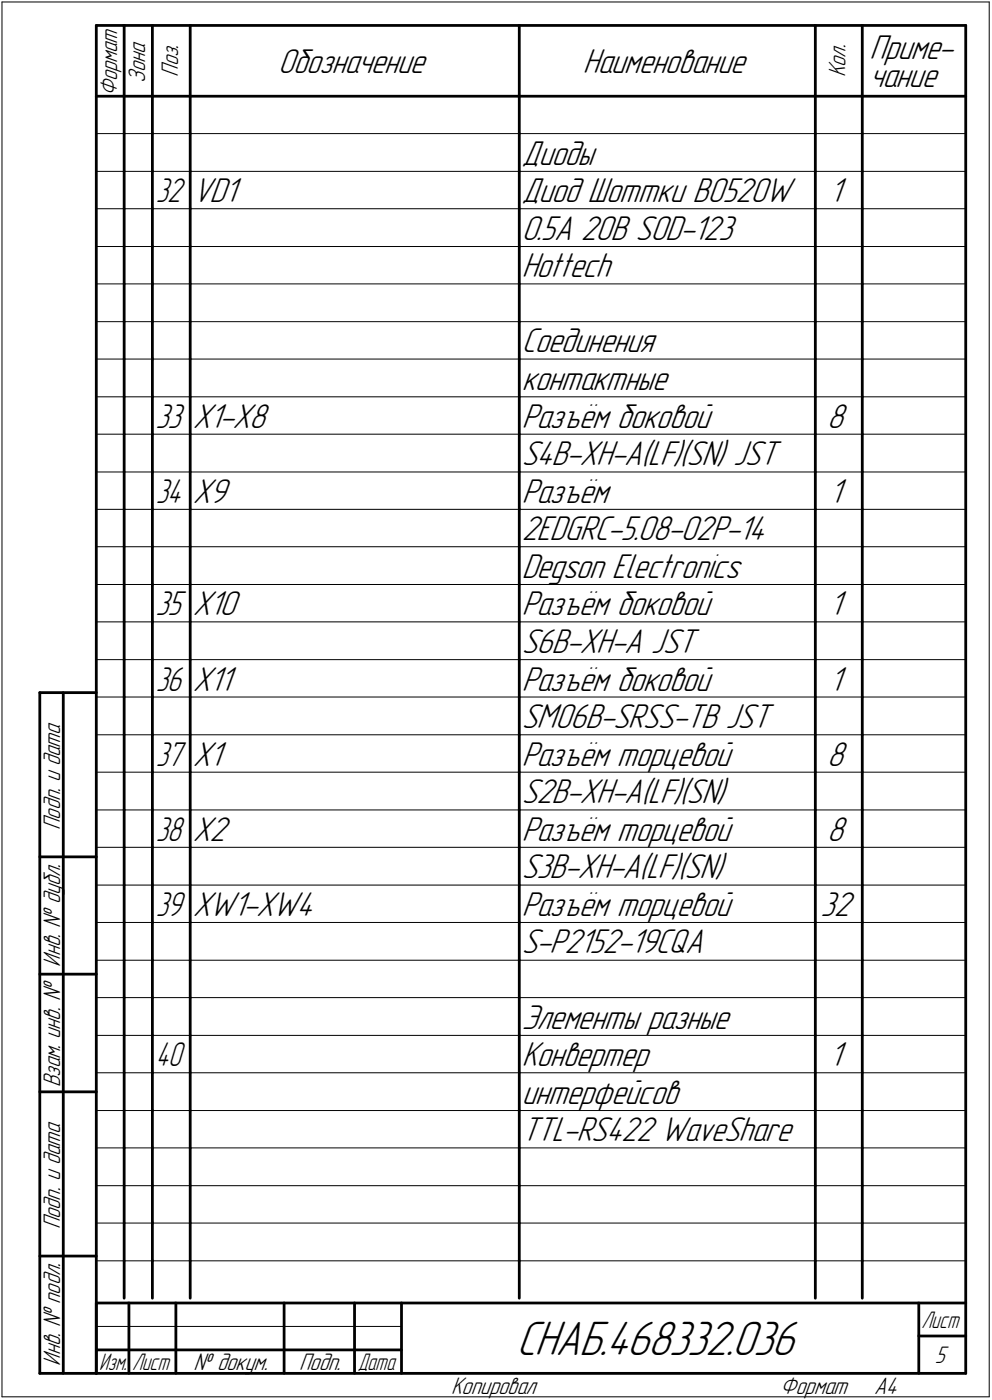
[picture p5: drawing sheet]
<svg xmlns="http://www.w3.org/2000/svg" width="211mm" height="298mm" viewBox="0 0 211 298" stroke-linecap="round" stroke-linejoin="round" font-family="sans-serif">
<defs><g id="words">
<text font-size="10.9" x="109.9" y="288.5">СНАБ.468332.036</text>
<g font-size="7.8">
<text x="59.2" y="15.5">Обозначение</text>
<text x="124" y="15.5">Наименование</text>
<text x="185" y="12.6">Приме-</text>
<text x="185" y="18.5">чание</text>
<text x="111" y="35">Диоды</text>
<text x="41" y="43">VD1</text>
<text x="111" y="43">Диод Шоттки B0520W</text>
<text x="176.5" y="43">1</text>
<text x="111" y="51">0.5А 20В SOD-123</text>
<text x="111" y="59">Hottech</text>
<text x="111" y="75">Соединения</text>
<text x="111" y="83">контактные</text>
<text x="41" y="91">X1-X8</text>
<text x="111" y="91">Разъём боковой</text>
<text x="176" y="91">8</text>
<text x="111" y="99">S4B-XH-A(LF)(SN) JST</text>
<text x="41" y="107">X9</text>
<text x="111" y="107">Разъём</text>
<text x="176.5" y="107">1</text>
<text x="111" y="115">2EDGRC-5.08-02P-14</text>
<text x="111" y="123">Degson Electronics</text>
<text x="41" y="131">X10</text>
<text x="111" y="131">Разъём боковой</text>
<text x="176.5" y="131">1</text>
<text x="111" y="139">S6B-XH-A JST</text>
<text x="41" y="147">X11</text>
<text x="111" y="147">Разъём боковой</text>
<text x="176.5" y="147">1</text>
<text x="111" y="155">SM06B-SRSS-TB JST</text>
<text x="41" y="163">X1</text>
<text x="111" y="163">Разъём торцевой</text>
<text x="176" y="163">8</text>
<text x="111" y="171">S2B-XH-A(LF)(SN)</text>
<text x="41" y="179">X2</text>
<text x="111" y="179">Разъём торцевой</text>
<text x="176" y="179">8</text>
<text x="111" y="187">S3B-XH-A(LF)(SN)</text>
<text x="41" y="195">XW1-XW4</text>
<text x="111" y="195">Разъём торцевой</text>
<text x="174.6" y="195">32</text>
<text x="111" y="203">S-P2152-19CQA</text>
<text x="111" y="219">Элементы разные</text>
<text x="111" y="227">Конвертер</text>
<text x="176.5" y="227">1</text>
<text x="111" y="235">интерфейсов</text>
<text x="111" y="243">TTL-RS422 WaveShare</text>
</g>
<g font-size="7.7">
<text x="33.1" y="43">32</text>
<text x="33.1" y="91">33</text>
<text x="33.1" y="107">34</text>
<text x="33.1" y="131">35</text>
<text x="33.1" y="147">36</text>
<text x="33.1" y="163">37</text>
<text x="33.1" y="179">38</text>
<text x="33.1" y="195">39</text>
</g>
<text font-size="7.6" x="33.2" y="227">40</text>
<g font-size="5.4">
<text x="30.9" y="17.7" transform="rotate(-90 30.9 17.7)">Зона</text>
<text x="37.9" y="16.4" transform="rotate(-90 37.9 16.4)">Поз.</text>
<text x="179.9" y="16.4" transform="rotate(-90 179.9 16.4)">Кол.</text>
<text x="24.9" y="20.5" transform="rotate(-90 24.9 20.5)">Формат</text>
<text x="12.8" y="176.7" transform="rotate(-90 12.8 176.7)">Подп. и дата</text>
<text x="12.8" y="205.8" transform="rotate(-90 12.8 205.8)">Инв. № дубл.</text>
<text x="12.8" y="231.6" transform="rotate(-90 12.8 231.6)">Взам. инв. №</text>
<text x="12.8" y="261.7" transform="rotate(-90 12.8 261.7)">Подп. и дата</text>
<text x="12.8" y="290.8" transform="rotate(-90 12.8 290.8)">Инв. № подл.</text>
<text x="41.2" y="291.8">№ докум.</text>
<text x="63.6" y="291.8">Подп.</text>
<text x="198.9" y="290.3">5</text>
<text x="96" y="296.8">Копировал</text>
<text x="166" y="296.8">Формат</text>
<text x="186" y="296.8">A4</text>
</g>
<g font-size="5.3">
<text x="196.1" y="282.8">Лист</text>
<text x="21.1" y="291.8">Изм.</text>
<text x="28.1" y="291.8">Лист</text>
<text x="76.1" y="291.8">Дата</text>
</g>
</g></defs>
<g fill="none" stroke="#000" stroke-width=".21">
<path d="M.4 .4h210.1zM.4 .4v297zM210.5 .4v297zM20.5 28.4h5.9zM20.5 36.5h5.9zM26.4 28.4h6zM26.4 36.5h6zM32.4 28.4h8.1zM32.4 36.5h8.1zM40.5 28.4h70zM40.5 36.5h70zM110.5 28.4h63z"/>
<path d="M110.5 36.5h63zM173.5 28.4h10zM173.5 36.5h10zM183.5 28.4h22zM183.5 36.5h22zM20.5 44.4h5.9zM20.5 52.5h5.9zM26.4 44.4h6zM26.4 52.5h6zM32.4 44.4h8.1zM32.4 52.5h8.1zM40.5 44.4h70z"/>
<path d="M40.5 52.5h70zM110.5 44.4h63zM110.5 52.5h63zM173.5 44.4h10zM173.5 52.5h10zM183.5 44.4h22zM183.5 52.5h22zM20.5 60.5h5.9zM20.5 68.5h5.9zM20.5 76.5h5.9zM26.4 60.5h6zM26.4 68.5h6z"/>
<path d="M26.4 76.5h6zM32.4 60.5h8.1zM32.4 68.5h8.1zM32.4 76.5h8.1zM40.5 60.5h70zM40.5 68.5h70zM40.5 76.5h70zM110.5 60.5h63zM110.5 68.5h63zM110.5 76.5h63zM173.5 60.5h10zM173.5 68.5h10z"/>
<path d="M173.5 76.5h10zM183.5 60.5h22zM183.5 68.5h22zM183.5 76.5h22zM20.5 84.5h5.9zM20.5 92.5h5.9zM26.4 84.5h6zM26.4 92.5h6zM32.4 84.5h8.1zM32.4 92.5h8.1zM40.5 84.5h70zM40.5 92.5h70z"/>
<path d="M110.5 84.5h63zM110.5 92.5h63zM173.5 84.5h10zM173.5 92.5h10zM183.5 84.5h22zM183.5 92.5h22zM20.5 100.5h5.9zM20.5 108.5h5.9zM20.5 116.4h5.9zM26.4 100.5h6zM26.4 108.5h6zM26.4 116.4h6z"/>
<path d="M32.4 100.5h8.1zM32.4 108.5h8.1zM32.4 116.4h8.1zM40.5 100.5h70zM40.5 108.5h70zM40.5 116.4h70zM110.5 100.5h63zM110.5 108.5h63zM110.5 116.4h63zM173.5 100.5h10zM173.5 108.5h10zM173.5 116.4h10z"/>
<path d="M183.5 100.5h22zM183.5 108.5h22zM183.5 116.4h22zM20.5 124.5h5.9zM20.5 132.4h5.9zM26.4 124.5h6zM26.4 132.4h6zM32.4 124.5h8.1zM32.4 132.4h8.1zM40.5 124.5h70zM40.5 132.4h70zM110.5 124.5h63z"/>
<path d="M110.5 132.4h63zM173.5 124.5h10zM173.5 132.4h10zM183.5 124.5h22zM183.5 132.4h22zM20.5 140.5h5.9zM20.5 148.4h5.9zM20.5 156.5h5.9zM26.4 140.5h6zM26.4 148.4h6zM26.4 156.5h6zM32.4 140.5h8.1z"/>
<path d="M32.4 148.4h8.1zM32.4 156.5h8.1zM40.5 140.5h70zM40.5 148.4h70zM40.5 156.5h70zM110.5 140.5h63zM110.5 148.4h63zM110.5 156.5h63zM173.5 140.5h10zM173.5 148.4h10zM173.5 156.5h10zM183.5 140.5h22z"/>
<path d="M183.5 148.4h22zM183.5 156.5h22zM20.5 164.4h5.9zM20.5 172.5h5.9zM26.4 164.4h6zM26.4 172.5h6zM32.4 164.4h8.1zM32.4 172.5h8.1zM40.5 164.4h70zM40.5 172.5h70zM110.5 164.4h63zM110.5 172.5h63z"/>
<path d="M173.5 164.4h10zM173.5 172.5h10zM183.5 164.4h22zM183.5 172.5h22zM20.5 180.4h5.9zM20.5 188.5h5.9zM20.5 196.4h5.9zM26.4 180.4h6zM26.4 188.5h6zM26.4 196.4h6zM32.4 180.4h8.1zM32.4 188.5h8.1z"/>
<path d="M32.4 196.4h8.1zM40.5 180.4h70zM40.5 188.5h70zM40.5 196.4h70zM110.5 180.4h63zM110.5 188.5h63zM110.5 196.4h63zM173.5 180.4h10zM173.5 188.5h10zM173.5 196.4h10zM183.5 180.4h22zM183.5 188.5h22z"/>
<path d="M183.5 196.4h22zM20.5 204.5h5.9zM20.5 212.4h5.9zM26.4 204.5h6zM26.4 212.4h6zM32.4 204.5h8.1zM32.4 212.4h8.1zM40.5 204.5h70zM40.5 212.4h70zM110.5 204.5h63zM110.5 212.4h63zM173.5 204.5h10z"/>
<path d="M173.5 212.4h10zM183.5 204.5h22zM183.5 212.4h22zM20.5 220.5h5.9zM20.5 228.4h5.9zM20.5 236.5h5.9zM26.4 220.5h6zM26.4 228.4h6zM26.4 236.5h6zM32.4 220.5h8.1zM32.4 228.4h8.1zM32.4 236.5h8.1z"/>
<path d="M40.5 220.5h70zM40.5 228.4h70zM40.5 236.5h70zM110.5 220.5h63zM110.5 228.4h63zM110.5 236.5h63zM173.5 220.5h10zM173.5 228.4h10zM173.5 236.5h10zM183.5 220.5h22zM183.5 228.4h22zM183.5 236.5h22z"/>
<path d="M20.5 244.4h5.9zM20.5 252.5h5.9zM26.4 244.4h6zM26.4 252.5h6zM32.4 244.4h8.1zM32.4 252.5h8.1zM40.5 244.4h70zM40.5 252.5h70zM110.5 244.4h63zM110.5 252.5h63zM173.5 244.4h10zM173.5 252.5h10z"/>
<path d="M183.5 244.4h22zM183.5 252.5h22zM20.5 260.4h5.9zM20.5 268.5h5.9zM26.4 260.4h6zM26.4 268.5h6zM32.4 260.4h8.1zM32.4 268.5h8.1zM40.5 260.4h70zM40.5 268.5h70zM110.5 260.4h63zM110.5 268.5h63z"/>
<path d="M173.5 260.4h10zM173.5 268.5h10zM183.5 260.4h22zM183.5 268.5h22zM.4 297.4h210.1zM20.5 282.4h64.9z"/>
</g>
<g fill="none" stroke="#000" stroke-width=".59">
<path d="M20.5 5.4h185zM20.5 5.4v287zM26.4 5.4v15.1zM32.4 5.4v15.1zM40.5 5.4v15.1zM110.5 5.4v15.1zM173.5 5.4v15.1zM183.5 5.4v15.1zM205.5 5.4v287zM20.5 20.5h185zM26.4 20.5v7.9zM26.4 28.4v8.1z"/>
<path d="M26.4 36.5v7.9zM32.4 20.5v7.9zM32.4 28.4v8.1zM32.4 36.5v7.9zM40.5 20.5v7.9zM40.5 28.4v8.1zM40.5 36.5v7.9zM110.5 20.5v7.9zM110.5 28.4v8.1zM110.5 36.5v7.9zM173.5 20.5v7.9zM173.5 28.4v8.1z"/>
<path d="M173.5 36.5v7.9zM183.5 20.5v7.9zM183.5 28.4v8.1zM183.5 36.5v7.9zM26.4 44.4v8.1zM26.4 52.5v8zM32.4 44.4v8.1zM32.4 52.5v8zM40.5 44.4v8.1zM40.5 52.5v8zM110.5 44.4v8.1zM110.5 52.5v8z"/>
<path d="M173.5 44.4v8.1zM173.5 52.5v8zM183.5 44.4v8.1zM183.5 52.5v8zM26.4 60.5v8zM26.4 68.5v8zM26.4 76.5v8zM32.4 60.5v8zM32.4 68.5v8zM32.4 76.5v8zM40.5 60.5v8zM40.5 68.5v8z"/>
<path d="M40.5 76.5v8zM110.5 60.5v8zM110.5 68.5v8zM110.5 76.5v8zM173.5 60.5v8zM173.5 68.5v8zM173.5 76.5v8zM183.5 60.5v8zM183.5 68.5v8zM183.5 76.5v8zM26.4 84.5v8zM26.4 92.5v8z"/>
<path d="M32.4 84.5v8zM32.4 92.5v8zM40.5 84.5v8zM40.5 92.5v8zM110.5 84.5v8zM110.5 92.5v8zM173.5 84.5v8zM173.5 92.5v8zM183.5 84.5v8zM183.5 92.5v8zM26.4 100.5v8zM26.4 108.5v7.9z"/>
<path d="M26.4 116.4v8.1zM32.4 100.5v8zM32.4 108.5v7.9zM32.4 116.4v8.1zM40.5 100.5v8zM40.5 108.5v7.9zM40.5 116.4v8.1zM110.5 100.5v8zM110.5 108.5v7.9zM110.5 116.4v8.1zM173.5 100.5v8zM173.5 108.5v7.9z"/>
<path d="M173.5 116.4v8.1zM183.5 100.5v8zM183.5 108.5v7.9zM183.5 116.4v8.1zM26.4 124.5v7.9zM26.4 132.4v8.1zM32.4 124.5v7.9zM32.4 132.4v8.1zM40.5 124.5v7.9zM40.5 132.4v8.1zM110.5 124.5v7.9zM110.5 132.4v8.1z"/>
<path d="M173.5 124.5v7.9zM173.5 132.4v8.1zM183.5 124.5v7.9zM183.5 132.4v8.1zM8.5 147.5v144.9zM8.5 147.5h12zM13.5 147.5v144.9zM26.4 140.5v7.9zM26.4 148.4v8.1zM26.4 156.5v7.9zM32.4 140.5v7.9zM32.4 148.4v8.1z"/>
<path d="M32.4 156.5v7.9zM40.5 140.5v7.9zM40.5 148.4v8.1zM40.5 156.5v7.9zM110.5 140.5v7.9zM110.5 148.4v8.1zM110.5 156.5v7.9zM173.5 140.5v7.9zM173.5 148.4v8.1zM173.5 156.5v7.9zM183.5 140.5v7.9zM183.5 148.4v8.1z"/>
<path d="M183.5 156.5v7.9zM26.4 164.4v8.1zM26.4 172.5v7.9zM32.4 164.4v8.1zM32.4 172.5v7.9zM40.5 164.4v8.1zM40.5 172.5v7.9zM110.5 164.4v8.1zM110.5 172.5v7.9zM173.5 164.4v8.1zM173.5 172.5v7.9zM183.5 164.4v8.1z"/>
<path d="M183.5 172.5v7.9zM8.5 182.5h12zM26.4 180.4v8.1zM26.4 188.5v7.9zM26.4 196.4v8.1zM32.4 180.4v8.1zM32.4 188.5v7.9zM32.4 196.4v8.1zM40.5 180.4v8.1zM40.5 188.5v7.9zM40.5 196.4v8.1zM110.5 180.4v8.1z"/>
<path d="M110.5 188.5v7.9zM110.5 196.4v8.1zM173.5 180.4v8.1zM173.5 188.5v7.9zM173.5 196.4v8.1zM183.5 180.4v8.1zM183.5 188.5v7.9zM183.5 196.4v8.1zM8.5 207.4h12zM26.4 204.5v7.9zM26.4 212.4v8.1zM32.4 204.5v7.9z"/>
<path d="M32.4 212.4v8.1zM40.5 204.5v7.9zM40.5 212.4v8.1zM110.5 204.5v7.9zM110.5 212.4v8.1zM173.5 204.5v7.9zM173.5 212.4v8.1zM183.5 204.5v7.9zM183.5 212.4v8.1zM8.5 232.5h12zM26.4 220.5v7.9zM26.4 228.4v8.1z"/>
<path d="M26.4 236.5v7.9zM32.4 220.5v7.9zM32.4 228.4v8.1zM32.4 236.5v7.9zM40.5 220.5v7.9zM40.5 228.4v8.1zM40.5 236.5v7.9zM110.5 220.5v7.9zM110.5 228.4v8.1zM110.5 236.5v7.9zM173.5 220.5v7.9zM173.5 228.4v8.1z"/>
<path d="M173.5 236.5v7.9zM183.5 220.5v7.9zM183.5 228.4v8.1zM183.5 236.5v7.9zM26.4 244.4v8.1zM26.4 252.5v7.9zM32.4 244.4v8.1zM32.4 252.5v7.9zM40.5 244.4v8.1zM40.5 252.5v7.9zM110.5 244.4v8.1zM110.5 252.5v7.9z"/>
<path d="M173.5 244.4v8.1zM173.5 252.5v7.9zM183.5 244.4v8.1zM183.5 252.5v7.9zM8.5 267.5h12zM20.5 277.5h185zM20.5 277.5v14.9zM26.4 260.4v8.1zM26.4 268.5v7.9zM27.4 277.5v14.9zM32.4 260.4v8.1zM32.4 268.5v7.9z"/>
<path d="M37.4 277.5v14.9zM40.5 260.4v8.1zM40.5 268.5v7.9zM60.5 277.5v14.9zM75.4 277.5v14.9zM85.4 277.5v14.9zM110.5 260.4v8.1zM110.5 268.5v7.9zM173.5 260.4v8.1zM173.5 268.5v7.9zM183.5 260.4v8.1zM183.5 268.5v7.9z"/>
<path d="M195.5 277.5v14.9zM8.5 292.4h12zM20.5 292.4h185zM20.5 287.4h6.9zM27.4 287.4h10zM37.4 287.4h23.1zM60.5 287.4h14.9zM75.4 287.4h10zM195.5 284.5h10z"/>
</g>
<use href="#words"/>
</svg>
